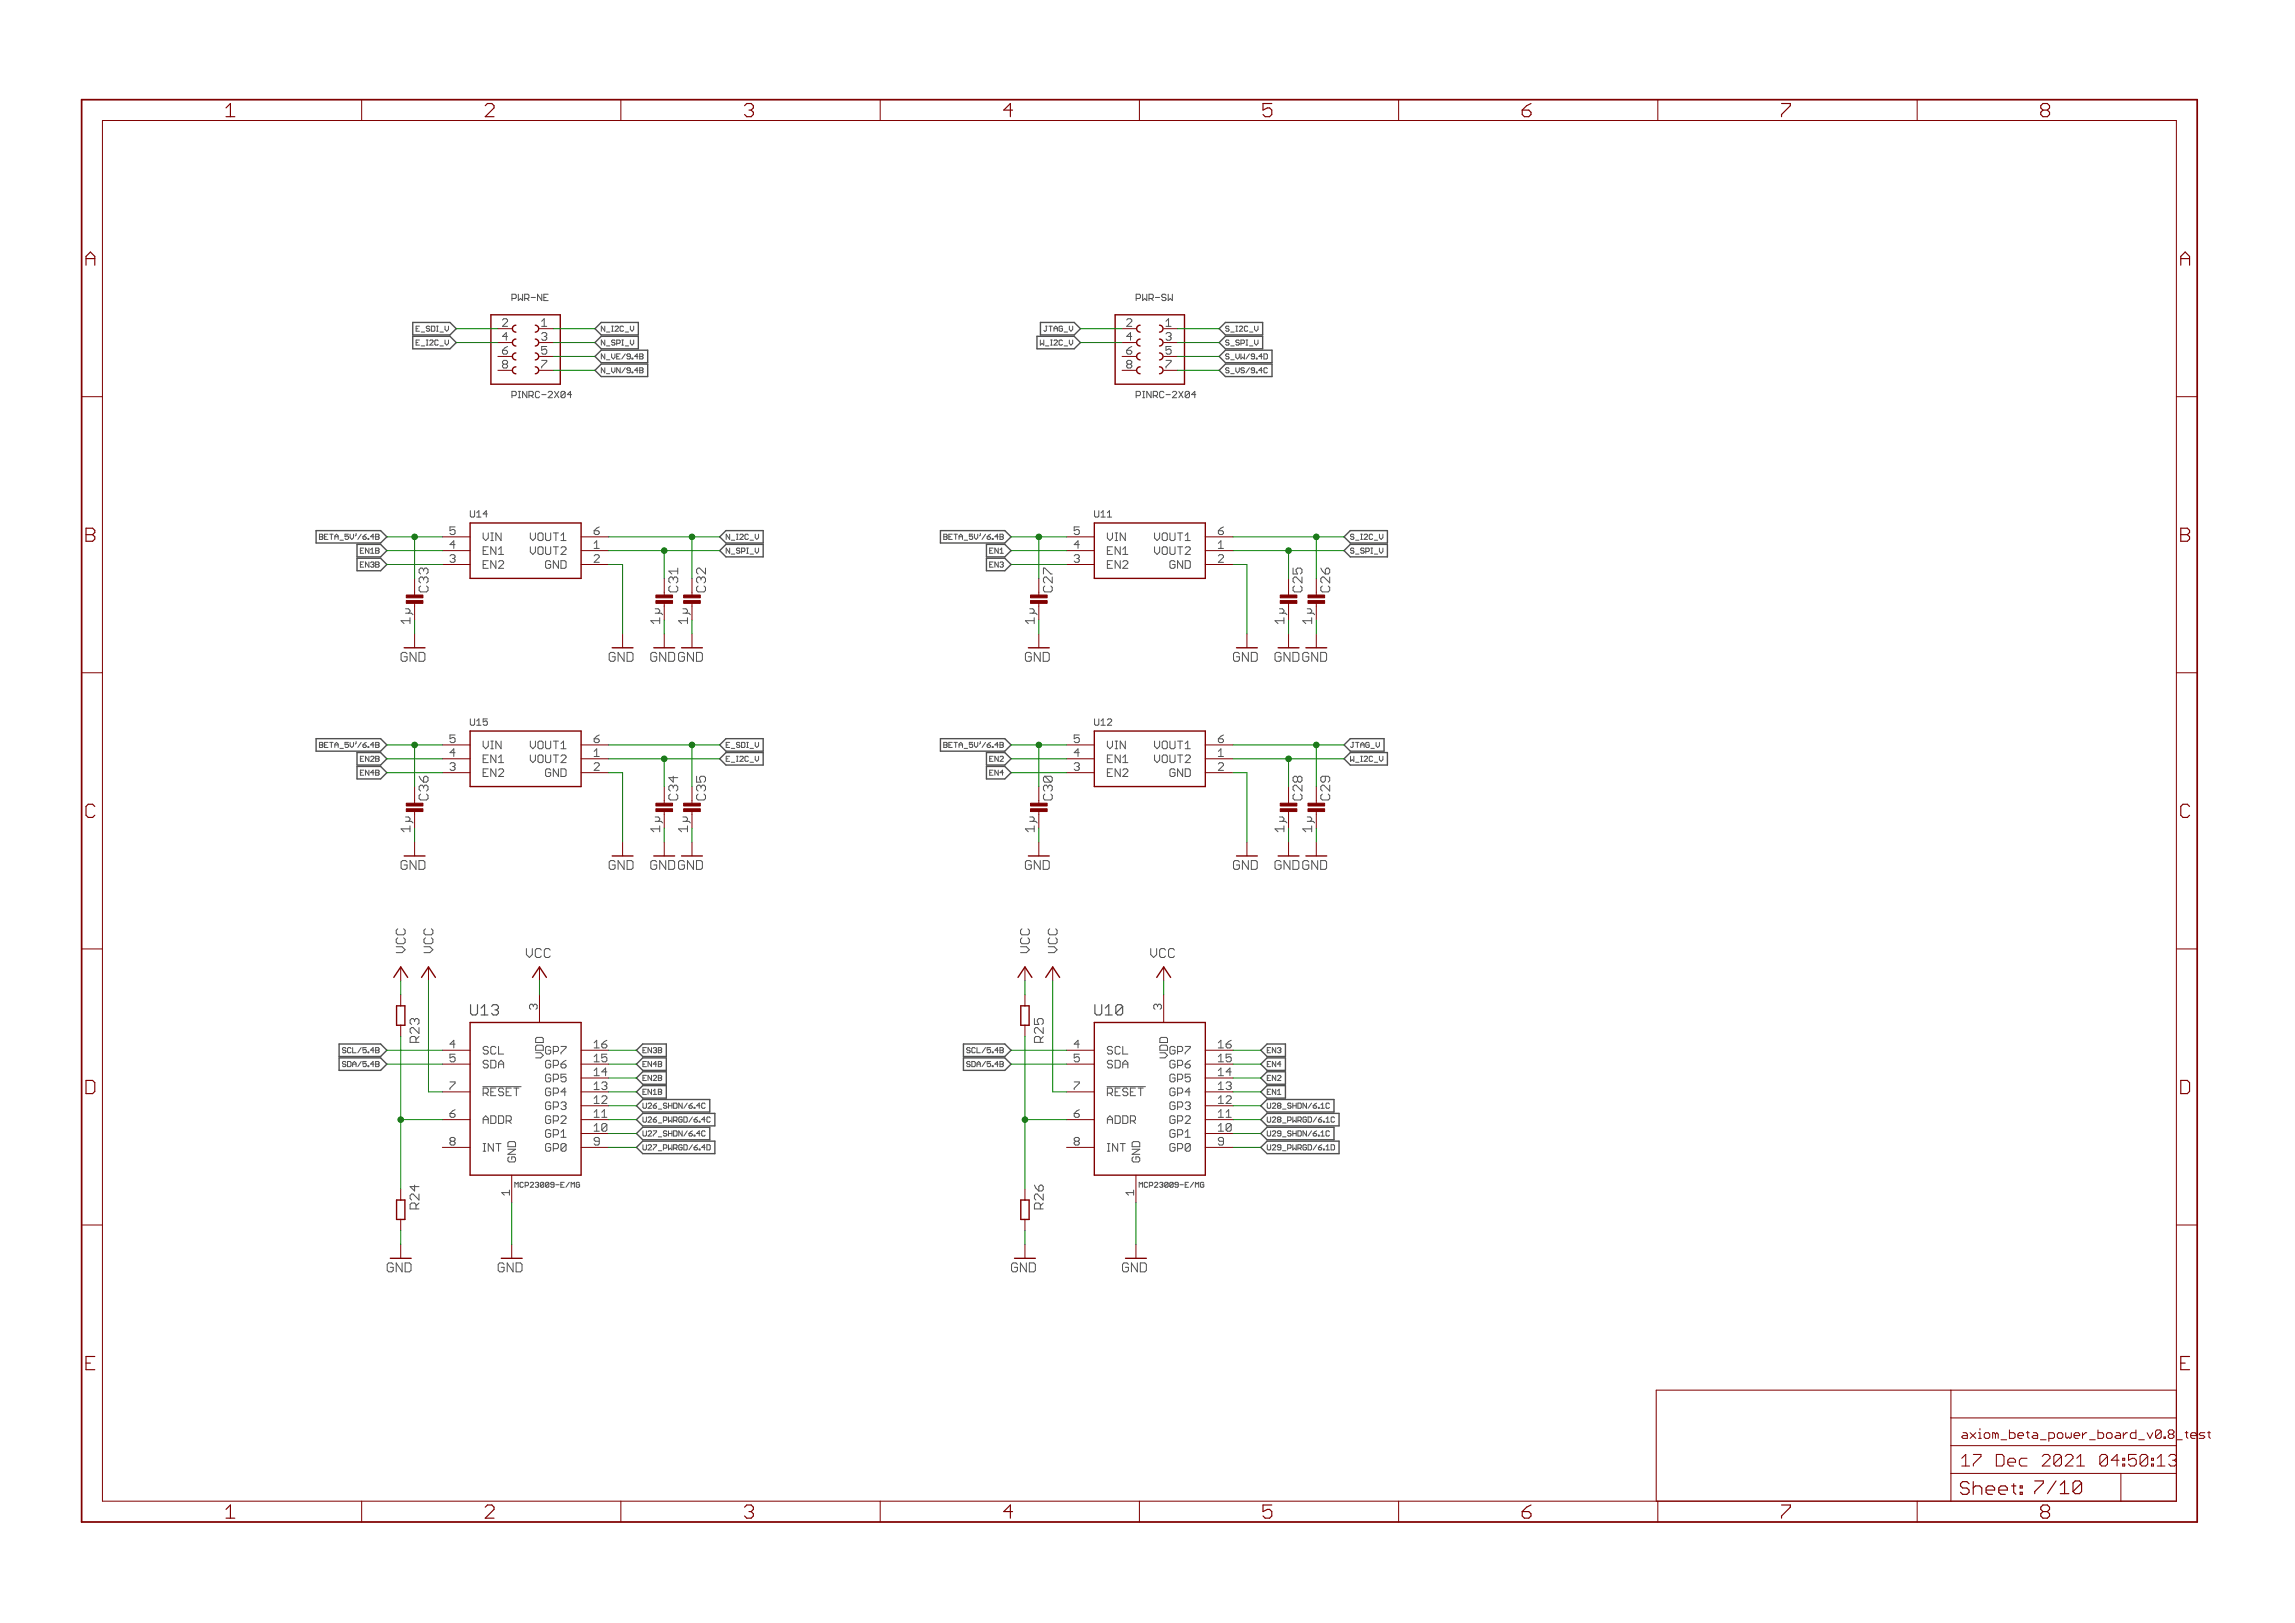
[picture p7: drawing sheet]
<svg xmlns="http://www.w3.org/2000/svg" width="420mm" height="297mm" viewBox="0 0 420 297" stroke-linecap="round" stroke-linejoin="round" font-family="sans-serif">
<defs><g id="words">
<g font-size="3.7" fill="#800000">
<text x="42.8" y="21.4">1</text>
<text x="90.3" y="21.4">2</text>
<text x="137.7" y="21.4">3</text>
<text x="185.2" y="21.4">4</text>
<text x="232.6" y="21.4">5</text>
<text x="280.1" y="21.4">6</text>
<text x="327.6" y="21.4">7</text>
<text x="375" y="21.4">8</text>
<text x="17.1" y="48.6">A</text>
<text x="400.6" y="48.6">A</text>
<text x="17.1" y="99.2">B</text>
<text x="400.6" y="99.2">B</text>
<text x="17" y="149.7">C</text>
<text x="400.5" y="149.7">C</text>
<text x="16.9" y="200.2">D</text>
<text x="400.4" y="200.2">D</text>
<text x="42.8" y="277.9">1</text>
<text x="90.3" y="277.9">2</text>
<text x="137.7" y="277.9">3</text>
<text x="185.2" y="277.9">4</text>
<text x="232.6" y="277.9">5</text>
<text x="280.1" y="277.9">6</text>
<text x="327.6" y="277.9">7</text>
<text x="375" y="277.9">8</text>
</g>
<text font-size="3.6" fill="#800000" x="360.3" y="273.6">Sheet: 7/10</text>
<g font-size="3.2" fill="#800000">
<text x="360.6" y="268.4">17 Dec 2021</text>
<text x="382.2" y="268.4">04:50:14</text>
</g>
<g font-size="2.9" fill="#505050">
<text x="87.5" y="185.9">U13</text>
<text x="201.8" y="185.9">U10</text>
</g>
<g font-size="2.5" fill="#505050">
<text x="79.9" y="108.4" transform="rotate(-90 79.9 108.4)">C33</text>
<text x="125.6" y="108.4" transform="rotate(-90 125.6 108.4)">C31</text>
<text x="130.7" y="108.4" transform="rotate(-90 130.7 108.4)">C32</text>
<text x="194.2" y="108.4" transform="rotate(-90 194.2 108.4)">C27</text>
<text x="239.9" y="108.4" transform="rotate(-90 239.9 108.4)">C25</text>
<text x="245" y="108.4" transform="rotate(-90 245 108.4)">C26</text>
<text x="74.8" y="121.1">GND</text>
<text x="112.9" y="121.1">GND</text>
<text x="189.1" y="121.1">GND</text>
<text x="227.2" y="121.1">GND</text>
<text x="79.9" y="146.5" transform="rotate(-90 79.9 146.5)">C36</text>
<text x="125.6" y="146.5" transform="rotate(-90 125.6 146.5)">C34</text>
<text x="130.7" y="146.5" transform="rotate(-90 130.7 146.5)">C35</text>
<text x="194.2" y="146.5" transform="rotate(-90 194.2 146.5)">C30</text>
<text x="239.9" y="146.5" transform="rotate(-90 239.9 146.5)">C28</text>
<text x="245" y="146.5" transform="rotate(-90 245 146.5)">C29</text>
<text x="74.8" y="159.2">GND</text>
<text x="112.9" y="159.2">GND</text>
<text x="189.1" y="159.2">GND</text>
<text x="227.2" y="159.2">GND</text>
<text x="75.7" y="174.4" transform="rotate(-90 75.7 174.4)">VCC</text>
<text x="80.8" y="174.4" transform="rotate(-90 80.8 174.4)">VCC</text>
<text x="97.7" y="175.3">VCC</text>
<text x="190" y="174.4" transform="rotate(-90 190 174.4)">VCC</text>
<text x="195.1" y="174.4" transform="rotate(-90 195.1 174.4)">VCC</text>
<text x="211.9" y="175.3">VCC</text>
<text x="78.3" y="190.9" transform="rotate(-90 78.3 190.9)">R23</text>
<text x="192.6" y="190.9" transform="rotate(-90 192.6 190.9)">R25</text>
<text x="78.3" y="221.3" transform="rotate(-90 78.3 221.3)">R24</text>
<text x="192.6" y="221.3" transform="rotate(-90 192.6 221.3)">R26</text>
<text x="72.3" y="232.8">GND</text>
<text x="92.6" y="232.8">GND</text>
<text x="186.6" y="232.8">GND</text>
<text x="206.9" y="232.8">GND</text>
</g>
<g font-size="2.5" fill="#800000">
<text x="76.6" y="114.1" transform="rotate(-90 76.6 114.1)">1µ</text>
<text x="122.3" y="114.1" transform="rotate(-90 122.3 114.1)">1µ</text>
<text x="127.4" y="114.1" transform="rotate(-90 127.4 114.1)">1µ</text>
<text x="190.9" y="114.1" transform="rotate(-90 190.9 114.1)">1µ</text>
<text x="236.6" y="114.1" transform="rotate(-90 236.6 114.1)">1µ</text>
<text x="241.7" y="114.1" transform="rotate(-90 241.7 114.1)">1µ</text>
<text x="120.6" y="121.1">GNDGND</text>
<text x="234.8" y="121.1">GNDGND</text>
<text x="76.6" y="152.2" transform="rotate(-90 76.6 152.2)">1µ</text>
<text x="122.3" y="152.2" transform="rotate(-90 122.3 152.2)">1µ</text>
<text x="127.4" y="152.2" transform="rotate(-90 127.4 152.2)">1µ</text>
<text x="190.9" y="152.2" transform="rotate(-90 190.9 152.2)">1µ</text>
<text x="236.6" y="152.2" transform="rotate(-90 236.6 152.2)">1µ</text>
<text x="241.7" y="152.2" transform="rotate(-90 241.7 152.2)">1µ</text>
<text x="120.6" y="159.2">GNDGND</text>
<text x="234.8" y="159.2">GNDGND</text>
</g>
<g font-size="2.3" fill="#800000">
<text x="360.6" y="263.3">axiom_beta_power_board_v0.8_t</text>
<text x="399.1" y="263.3">est</text>
</g>
<g font-size="2.1" fill="#505050">
<text x="93.4" y="59.8">2</text>
<text x="207.7" y="59.8">2</text>
<text x="93.4" y="64.9">6</text>
<text x="207.7" y="64.9">6</text>
<text x="93.4" y="67.4">8</text>
<text x="100.6" y="67.4">7</text>
<text x="207.7" y="67.4">8</text>
<text x="214.9" y="67.4">7</text>
<text x="89.9" y="99">VIN</text>
<text x="89.9" y="101.5">EN1</text>
<text x="98.1" y="99">VOUT1</text>
<text x="98.1" y="101.5">VOUT2</text>
<text x="204.2" y="99">VIN</text>
<text x="204.2" y="101.5">EN1</text>
<text x="212.4" y="99">VOUT1</text>
<text x="212.4" y="101.5">VOUT2</text>
<text x="89.9" y="104.1">EN2</text>
<text x="100.6" y="104.1">GND</text>
<text x="204.2" y="104.1">EN2</text>
<text x="214.9" y="104.1">GND</text>
<text x="89.9" y="137.1">VIN</text>
<text x="98.1" y="137.1">VOUT1</text>
<text x="204.2" y="137.1">VIN</text>
<text x="212.4" y="137.1">VOUT1</text>
<text x="89.9" y="139.6">EN1</text>
<text x="89.9" y="142.2">EN2</text>
<text x="98.1" y="139.6">VOUT2</text>
<text x="100.6" y="142.2">GND</text>
<text x="204.2" y="139.6">EN1</text>
<text x="204.2" y="142.2">EN2</text>
<text x="212.4" y="139.6">VOUT2</text>
<text x="214.9" y="142.2">GND</text>
<text x="99.9" y="184.8" transform="rotate(-90 99.9 184.8)">3</text>
<text x="214.2" y="184.8" transform="rotate(-90 214.2 184.8)">3</text>
<text x="110.2" y="191.9">16</text>
<text x="224.5" y="191.9">16</text>
<text x="89.9" y="193">SCL</text>
<text x="89.9" y="195.5">SDA</text>
<text x="101" y="194.2" transform="rotate(-90 101 194.2)">VDD</text>
<text x="101.2" y="195.5">GP6</text>
<text x="101.2" y="193">GP7</text>
<text x="110.2" y="196.9">14</text>
<text x="110.2" y="194.4">15</text>
<text x="204.2" y="193">SCL</text>
<text x="204.2" y="195.5">SDA</text>
<text x="215.3" y="194.2" transform="rotate(-90 215.3 194.2)">VDD</text>
<text x="215.5" y="195.5">GP6</text>
<text x="215.5" y="193">GP7</text>
<text x="224.5" y="196.9">14</text>
<text x="224.5" y="194.4">15</text>
<text x="89.9" y="200.6">RESET</text>
<text x="101.2" y="203.1">GP3</text>
<text x="101.2" y="200.6">GP4</text>
<text x="101.2" y="198">GP5</text>
<text x="110.2" y="202">12</text>
<text x="110.2" y="199.5">13</text>
<text x="204.2" y="200.6">RESET</text>
<text x="215.5" y="203.1">GP3</text>
<text x="215.5" y="200.6">GP4</text>
<text x="215.5" y="198">GP5</text>
<text x="224.5" y="202">12</text>
<text x="224.5" y="199.5">13</text>
<text x="89.9" y="205.7">ADDR</text>
<text x="101.2" y="208.2">GP1</text>
<text x="101.2" y="205.7">GP2</text>
<text x="110.2" y="207.1">10</text>
<text x="110.2" y="204.6">11</text>
<text x="204.2" y="205.7">ADDR</text>
<text x="215.5" y="208.2">GP1</text>
<text x="215.5" y="205.7">GP2</text>
<text x="224.5" y="207.1">10</text>
<text x="224.5" y="204.6">11</text>
<text x="89.9" y="210.7">INT</text>
<text x="95.9" y="212.7" transform="rotate(-90 95.9 212.7)">GND</text>
<text x="101.2" y="210.7">GP0</text>
<text x="204.2" y="210.7">INT</text>
<text x="210.2" y="212.7" transform="rotate(-90 210.2 212.7)">GND</text>
<text x="215.5" y="210.7">GP0</text>
<text x="94.8" y="218.8" transform="rotate(-90 94.8 218.8)">1</text>
<text x="209.1" y="218.8" transform="rotate(-90 209.1 218.8)">1</text>
</g>
<g font-size="1.8" fill="#505050">
<text x="95.2" y="55.1">PWR-NE</text>
<text x="209.4" y="55.1">PWR-SW</text>
<text x="95.2" y="72.8">PINRC-2X04</text>
<text x="209.4" y="72.8">PINRC-2X04</text>
<text x="87.5" y="94.7">U14</text>
<text x="201.8" y="94.7">U11</text>
<text x="87.5" y="132.8">U15</text>
<text x="201.8" y="132.8">U12</text>
</g>
<g font-size="1.4" fill="#505050">
<text x="78.1" y="60.7">E_SDI_V</text>
<text x="78.2" y="63.2">E_I2C_V</text>
<text x="111.5" y="65.7">N_VE/9.4B</text>
<text x="111.5" y="63.2">N_SPI_V</text>
<text x="111.5" y="60.7">N_I2C_V</text>
<text x="192" y="63.2">W_I2C_V</text>
<text x="193.1" y="60.7">JTAG_V</text>
<text x="225.8" y="65.7">S_VW/9.4D</text>
<text x="225.8" y="63.2">S_SPI_V</text>
<text x="225.8" y="60.7">S_I2C_V</text>
<text x="111.5" y="68.3">N_VN/9.4B</text>
<text x="225.8" y="68.3">S_VS/9.4C</text>
<text x="60.7" y="98.8">BETA_5V'/6.4B</text>
<text x="67.3" y="101.3">EN1B</text>
<text x="134.4" y="101.3">N_SPI_V</text>
<text x="134.4" y="98.8">N_I2C_V</text>
<text x="175" y="98.8">BETA_5V'/6.4B</text>
<text x="182.6" y="101.3">EN1</text>
<text x="248.7" y="101.3">S_SPI_V</text>
<text x="248.7" y="98.8">S_I2C_V</text>
<text x="67.3" y="103.8">EN3B</text>
<text x="182.6" y="103.8">EN3</text>
<text x="60.7" y="136.8">BETA_5V'/6.4B</text>
<text x="134.4" y="136.8">E_SDI_V</text>
<text x="175" y="136.8">BETA_5V'/6.4B</text>
<text x="248.7" y="136.8">JTAG_V</text>
<text x="67.3" y="141.9">EN4B</text>
<text x="67.3" y="139.4">EN2B</text>
<text x="134.4" y="139.4">E_I2C_V</text>
<text x="182.6" y="141.9">EN4</text>
<text x="182.6" y="139.4">EN2</text>
<text x="248.7" y="139.4">W_I2C_V</text>
<text x="64.4" y="195.3">SDA/5.4B</text>
<text x="64.7" y="192.7">SCL/5.4B</text>
<text x="119.2" y="192.7">EN3</text>
<text x="119.2" y="195.3">EN4</text>
<text x="119.2" y="197.8">EN2</text>
<text x="178.7" y="195.3">SDA/5.4B</text>
<text x="179" y="192.7">SCL/5.4B</text>
<text x="233.4" y="192.7">EN</text>
<text x="233.4" y="195.3">EN</text>
<text x="233.4" y="197.8">EN</text>
<text x="119.2" y="200.3">EN1</text>
<text x="119.2" y="202.9">U26_SHDN/6.4C</text>
<text x="233.4" y="200.3">EN</text>
<text x="233.4" y="202.9">U28_SHDN/6.1C</text>
<text x="119.2" y="208">U27_SHDN/6.4C</text>
<text x="119.2" y="205.4">U26_PWRGD/6.4</text>
<text x="233.4" y="208">U29_SHDN/6.1C</text>
<text x="233.4" y="205.4">U28_PWRGD/6.1</text>
<text x="119.2" y="210.5">U27_PWRGD/6.4</text>
<text x="233.4" y="210.5">U29_PWRGD/6.1</text>
<text x="96" y="217.4">MCP23009-E/MG</text>
<text x="210.3" y="217.4">MCP23009-E/MG</text>
</g>
</g></defs>
<g fill="none" stroke="#505050" stroke-width=".18">
<path d="M76.8 59.7h-.6v.9h.6M92 58.6l.2-.3h.5l.2 .3M92.9 58.8l-.9 .9h.9M93.7 54.6h.6l.2-.2v-.4l-.2-.2h-.6v1.2M99.2 58.8l.4-.5v1.4M99.2 59.7h.9M110.7 59.7v.9l-.6-.9v.9M191.4 59.7h.3M191.6 59.7v.8l-.2 .1-.3-.1M192 59.7h.7M192.3 59.7v.9M206.3 58.6l.2-.3h.5l.2 .3"/>
<path d="M207.2 58.8l-.9 .9h.9M208 54.6h.6l.2-.2v-.4l-.2-.2h-.6v1.2M213.5 59.7h.9M213.5 58.8l.4-.5v1.4M225 59.8l-.1-.1h-.4l-.1 .1 .1 .4h.4l.1 .1-.1 .3h-.4l-.1-.1M76.2 62.7h.3M76.2 60.2h.3M76.8 62.2h-.6v1h.6M77.1 63.3h.6M77.1 60.8h.6M92 64.1v.5l.2 .2h.5l.2-.2M92 64.1h.7l.2 .2"/>
<path d="M92.2 66.7l-.2 .2v.2l.2 .3h.5l.2-.3M92.2 66.7h.5M92.7 66.7l.2 .2M92.9 61.6h-.9l.7-.7v1.4M92.9 66.2l-.2-.2h-.5l-.2 .2v.2l.2 .3M92.9 63.4l-.4 .2-.5 .5M92.9 66.4l-.2 .3M93.7 72.4h.6l.2-.2v-.4l-.2-.2h-.6v1.2M99.2 61.1l.2-.2h.5l.2 .2v.2l-.2 .3M99.2 66h.9M99.6 61.6h.3M99.9 61.6l.2 .2v.2l-.2 .3h-.5l-.2-.3"/>
<path d="M100.1 63.4h-.9v.7l.7-.2 .2 .2v.5l-.2 .2h-.5l-.2-.2M100.1 66.2l-.9 .9v.3M110.7 62.2v1l-.6-1v1M110.7 64.8v.9l-.6-.9v.9M110.7 67.3v.9l-.6-.9v.9M111 65.8h.7M111 68.4h.7M111 63.3h.7M111 60.8h.7M190.5 62.2v1l.3-.4 .3 .4v-1M191.4 63.3h.6M206.3 64.1v.5l.2 .2h.5l.2-.2"/>
<path d="M206.3 64.1h.7l.2 .2M206.5 66.7l-.2 .2v.2l.2 .3h.5l.2-.3M206.5 66.7h.5M207 66.7l.2 .2M207.2 61.6h-.9l.7-.7v1.4M207.2 66.2l-.2-.2h-.5l-.2 .2v.2l.2 .3M207.2 63.4l-.5 .2-.4 .5M207.2 66.4l-.2 .3M208 72.4h.6l.2-.2v-.4l-.2-.2h-.6v1.2M213.5 61.1l.2-.2h.5l.2 .2v.2l-.2 .3M213.5 66h.9M213.9 61.6h.3"/>
<path d="M214.2 61.6l.2 .2v.2l-.2 .3h-.5l-.2-.3M214.4 63.4h-.9v.7l.7-.2 .2 .2v.5l-.2 .2h-.5l-.2-.2M214.4 66.2l-.9 .9v.3M225 64.9l-.1-.1h-.4l-.1 .1 .1 .3h.4l.1 .2-.1 .3h-.4l-.1-.1M225 62.4l-.1-.2h-.4l-.1 .2 .1 .3h.4l.1 .1-.1 .4h-.4l-.1-.2M225 67.5l-.1-.2h-.4l-.1 .2 .1 .3h.4l.1 .1-.1 .3h-.4l-.1-.1M225.3 65.8h.7M225.3 68.4h.7M225.3 63.3h.7M225.3 60.8h.7M58.5 97.8h.4l.2 .1-.2 .3 .2 .4-.2 .1h-.4zM58.5 98.2h.4"/>
<path d="M59.4 98.2h.3M60 97.8h-.6v.9h.6M60.4 97.8h.6M83.3 99.7h-.9l.7-.7v1.4M83.3 96.4h-.9v.7l.4-.2h.3l.2 .2v.5l-.2 .2h-.5l-.2-.2M86.1 93.5v.9l.2 .2h.4l.2-.2v-.9M88.5 97.5v1l.4 .4 .5-.4M97.1 97.5v1l.5 .4M108.8 97.1h.7l.2 .3v.2l-.2 .2h-.5l-.2-.2zM108.8 99.4l.4-.4v1.4M109.7 96.4l-.5 .3-.4 .4M133.6 97.8v.9l-.7-.9v.9"/>
<path d="M133.9 98.9h.6M172.8 97.8h.4l.2 .1-.2 .3 .2 .4-.2 .1h-.4zM172.8 98.2h.4M173.7 98.2h.3M174.3 97.8h-.6v.9h.6M174.6 97.8h.7M197.6 96.4h-.9v.7l.4-.2h.3l.2 .2v.5l-.2 .2h-.5l-.2-.2M197.6 99.7h-.9l.7-.7v1.4M200.4 93.5v.9l.2 .2h.4l.2-.2v-.9M202.7 97.5v1l.5 .4 .5-.4M211.4 97.5v1l.4 .4M223.1 97.1h.7l.2 .3v.2l-.2 .2h-.5l-.2-.2z"/>
<path d="M223.1 99.4l.4-.4v1.4M224 96.4l-.5 .3-.4 .4M247.9 97.9l-.2-.1h-.3l-.2 .3 .2 .1h.3l.2 .4-.2 .1h-.3l-.2-.1M248.2 98.9h.6M66 100.8h.3M66 103.3h.3M66.6 102.8h-.6v1h.6M66.6 100.3h-.6v1h.6M66.9 101.3v-1l.6 1M66.9 103.8v-1l.6 1M74.3 119.4h-.6l-.3 .3v1.1l.3 .2h.6M75.1 113.6h-1.7l.6 .5"/>
<path d="M77 107.3l-.3 .2v.6l.3 .2h1.1M77.3 105.6h-.3l-.3 .3v.5l.3 .3M77.3 104h-.3l-.3 .2v.6l.3 .3M82.4 101.7l.2-.2h.5l.2 .2v.3l-.2 .2M82.8 102.2h.3M83.1 102.2l.2 .2v.3l-.2 .2h-.5l-.2-.2M88.5 100.8h.4M88.5 103.3h.4M89.4 100.1h-.9v1.4h.9M89.4 102.6h-.9v1.4h.9M97.1 100.1v.9l.5 .5M100.1 102.6l-.2 .2v1l.2 .2"/>
<path d="M108.8 101.7l.2-.2h.5l.2 .2v.3l-.9 .9h.9M108.8 100.4h.9M112.4 119.4h-.6l-.3 .3v1.1l.3 .2h.6M120 119.4h-.6l-.3 .3M120.8 113.6h-1.7l.6 .5M122.7 107.3l-.3 .2v.6l.3 .2h1.1M123 105.6h-.3l-.3 .3v.5l.3 .3M124.1 104.5h-1.7l.6 .6M125.9 113.6h-1.7l.6 .5M127.8 107.3l-.3 .2v.6l.3 .2h1.1M128.1 104h-.3l-.3 .2v.6l.3 .3M128.1 105.6h-.3l-.3 .3v.5l.3 .3"/>
<path d="M133.6 100.3v1l-.7-1v1M133.9 101.4h.6M181.2 100.8h.3M181.2 103.3h.3M181.8 102.8h-.6v1h.6M181.8 100.3h-.6v1h.6M182.1 101.3v-1l.7 1M182.1 103.8v-1l.7 1M188.5 119.4h-.5l-.3 .3v1.1l.3 .2h.5M189.3 113.6h-1.6l.6 .5M191 105.1v-1.1h.3l1.1 1.1M191.3 107.3l-.3 .2v.6l.3 .2h1.1"/>
<path d="M191.6 105.6h-.3l-.3 .3v.5l.3 .3M196.7 101.7l.2-.2h.5l.2 .2v.3l-.2 .2M197.1 102.2h.3M197.4 102.2l.2 .2v.3l-.2 .2h-.5l-.2-.2M202.7 100.8h.5M202.7 103.3h.5M203.7 100.1h-1v1.4h1M203.7 102.6h-1v1.4h1M211.4 100.1v.9l.4 .5M214.4 102.6l-.2 .2v1l.2 .2M223.1 101.7l.2-.2h.5l.2 .2v.3l-.9 .9h.9M223.1 100.4h.9"/>
<path d="M226.6 119.4h-.5l-.3 .3v1.1l.3 .2h.5M234.3 119.4h-.6l-.3 .3M235.1 113.6h-1.7l.6 .5M236.7 104v1.1h.9M237 107.3l-.3 .2v.6l.3 .2h1.1M237.3 105.6h-.3l-.3 .3v.5l.3 .3M240.1 113.6h-1.6l.6 .5M241.8 104l.3 .5 .5 .6M242.1 107.3l-.3 .2v.6l.3 .2h1.1M242.4 105.6h-.3l-.3 .3v.5l.3 .3M247.9 100.5l-.2-.2h-.3l-.2 .3 .2 .2h.3l.2 .3-.2 .2h-.3l-.2-.2M248.2 101.4h.6"/>
<path d="M58.5 135.9h.4l.2 .1-.2 .3 .2 .4-.2 .1h-.4zM58.5 136.3h.4M59.4 136.3h.3M60 135.9h-.6v.9h.6M60.4 135.9h.6M66 138.9h.3M66.6 138.4h-.6v.9h.6M66.9 139.3v-.9l.6 .9M74 120.2h.5M82.4 139.8l.2-.2h.5l.2 .2v.3l-.2 .2M83.3 137.8h-.9l.7-.7v1.4M83.3 134.5h-.9v.7l.4-.2h.3l.2 .2v.5l-.2 .2h-.5l-.2-.2"/>
<path d="M86.1 131.6v.9l.2 .2h.4l.2-.2v-.9M88.5 135.6v1l.4 .4 .5-.4M88.5 138.9h.4M89.4 138.2h-.9v1.4h.9M97.1 135.6v1l.5 .4M97.1 138.2v.9l.5 .5M108.8 135.2h.7l.2 .2v.3l-.2 .2h-.5l-.2-.2zM108.8 139.8l.2-.2h.5l.2 .2v.3l-.9 .9h.9M108.8 137.5l.4-.4v1.4M108.8 138.5h.9M109.7 134.5l-.5 .2-.4 .5M112.1 120.2h.5"/>
<path d="M119.1 120.8l.3 .2h.6M119.7 120.2h.5M132.9 138.9h.4M132.9 136.3h.4M133.6 138.4h-.7v.9h.7M133.6 135.9h-.7v.9h.7M133.9 139.5h.6M133.9 137h.6M172.8 135.9h.4l.2 .1-.2 .3 .2 .4-.2 .1h-.4zM172.8 136.3h.4M173.7 136.3h.3M174.3 135.9h-.6v.9h.6"/>
<path d="M174.6 135.9h.7M181.2 138.9h.3M181.8 138.4h-.6v.9h.6M182.1 139.3v-.9l.7 .9M188.3 120.2h.5M196.7 139.8l.2-.2h.5l.2 .2v.3l-.2 .2M197.6 134.5h-.9v.7l.4-.2h.3l.2 .2v.5l-.2 .2h-.5l-.2-.2M197.6 137.8h-.9l.7-.7v1.4M200.4 131.6v.9l.2 .2h.4l.2-.2v-.9M202.7 138.9h.5M202.7 135.6v1l.5 .4 .5-.4M203.7 138.2h-1v1.4h1"/>
<path d="M211.4 135.6v1l.4 .4M211.4 138.2v.9l.4 .5M223.1 135.2h.7l.2 .2v.3l-.2 .2h-.5l-.2-.2zM223.1 139.8l.2-.2h.5l.2 .2v.3l-.9 .9h.9M223.1 138.5h.9M223.1 137.5l.4-.4v1.4M224 134.5l-.5 .2-.4 .5M226.4 120.2h.5M233.4 120.8l.3 .2h.6M234 120.2h.5M247.2 138.4v.9l.3-.3 .4 .3v-.9M247.5 135.9h.4"/>
<path d="M247.7 135.9v.8l-.2 .1-.3-.1M248.2 139.5h.6M66 141.4h.3M66.6 140.9h-.6v1h.6M66.9 141.9v-1l.6 1M74 158.3h.5M74.3 157.5h-.6l-.3 .3v1.1l.3 .2h.6M75.1 151.7h-1.7l.6 .5M76.7 142.1l.3 .5 .6 .6M77 145.3l-.3 .3v.6l.3 .2h1.1M77.3 143.7h-.3l-.3 .3v.5l.3 .3M82.8 140.3h.3"/>
<path d="M83.1 140.3l.2 .2v.3l-.2 .2h-.5l-.2-.2M88.5 141.4h.4M89.4 140.7h-.9v1.4h.9M100.1 140.7l-.2 .2v1l.2 .2M112.1 158.3h.5M112.4 157.5h-.6l-.3 .3v1.1l.3 .2h.6M119.1 158.9l.3 .2h.6M119.7 158.3h.5M120 157.5h-.6l-.3 .3M120.8 151.7h-1.7l.6 .5M122.7 145.3l-.3 .3v.6l.3 .2h1.1M123 143.7h-.3l-.3 .3v.5l.3 .3"/>
<path d="M124.1 142.3h-1.7l.9 .9M125.9 151.7h-1.7l.6 .5M127.5 142.1v1.1h.8M127.8 145.3l-.3 .3v.6l.3 .2h1.1M128.1 143.7h-.3l-.3 .3v.5l.3 .3M181.2 141.4h.3M181.8 140.9h-.6v1h.6M182.1 141.9v-1l.7 1M188.3 158.3h.5M188.5 157.5h-.5l-.3 .3v1.1l.3 .2h.5M189.3 151.7h-1.6l.6 .5M191 142.3l.3-.2 1.1 1.1h-1.1l-.3-.3z"/>
<path d="M191.3 145.3l-.3 .3v.6l.3 .2h1.1M191.3 142.1h1.1M191.6 143.7h-.3l-.3 .3v.5l.3 .3M197.1 140.3h.3M197.4 140.3l.2 .2v.3l-.2 .2h-.5l-.2-.2M202.7 141.4h.5M203.7 140.7h-1v1.4h1M214.4 140.7l-.2 .2v1l.2 .2M226.4 158.3h.5M226.6 157.5h-.5l-.3 .3v1.1l.3 .2h.5M233.4 158.9l.3 .2h.6M234 158.3h.5"/>
<path d="M234.3 157.5h-.6l-.3 .3M235.1 151.7h-1.7l.6 .5M237 145.3l-.3 .3v.6l.3 .2h1.1M237.3 143.7h-.3l-.3 .3v.5l.3 .3M237.3 142.1h-.3l-.3 .2v.6l.3 .3h.3M240.1 151.7h-1.6l.6 .5M242.1 145.3l-.3 .3v.6l.3 .2h1.1M242.4 143.7h-.3l-.3 .3v.5l.3 .3M243.2 142.1h-1.1l-.3 .2v.6l.3 .3h.3M72.5 174.3h1.1M72.5 173.3h1.1M72.8 171.6l-.3 .3v.5l.3 .3h1.1"/>
<path d="M72.8 170l-.3 .3v.5l.3 .3h1.1M77.6 174.3h1.1M77.6 173.3h1.1M77.9 171.6l-.3 .3v.5l.3 .3h1.1M77.9 170l-.3 .3v.5l.3 .3h1.1M96.4 173.6v1.1l.5 .5M186.8 174.3h1.1M186.8 173.3h1.1M187.1 171.6l-.3 .3v.5l.3 .3h1.1M187.1 170l-.3 .3v.5l.3 .3h1.1M191.9 174.3h1.1M191.9 173.3h1.1"/>
<path d="M192.2 171.6l-.3 .3v.5l.3 .3h1.1M192.2 170l-.3 .3v.5l.3 .3h1.1M210.7 173.6v1.1l.5 .5M63.3 191.9l-.1-.2h-.4l-.1 .3 .1 .2h.4l.1 .3-.1 .2h-.4l-.1-.2M63.3 194.4l-.1-.1h-.4l-.1 .3 .1 .2h.4l.1 .3-.1 .1h-.4l-.1-.1M64.1 194.3h-.5v.9h.5M64.3 191.9l-.2-.2h-.3l-.2 .2v.6l.2 .2 .5-.2M75.6 186.4h-.2l-.3 .3v.5l.3 .3M75.6 188.1h-.2l-.3 .2v.6l.3 .2M75.9 189.7h-.5l-.3 .3v.8h1.6M82.4 198h.9v.2l-.9 1v.2M83.3 192.9h-.9v.7l.4-.2h.3l.2 .2v.5l-.2 .2h-.5l-.2-.2"/>
<path d="M83.3 191.1h-.9l.7-.7v1.4M88.4 198.9h7M88.5 192.7l.2 .2h.5l.2-.2M88.5 195.2l.2 .3h.5l.2-.3M89.4 191.7l-.2-.2h-.5l-.2 .2v.3l.2 .2h.5l.2 .2M89.4 194.3l-.2-.2h-.5l-.2 .2v.2l.2 .3h.5l.2 .2M89.4 199.4l-.2-.3h-.7v1.4M89.4 199.8l-.2 .3h-.7M97.6 184l-.2-.2h-.2l-.3 .2v.5l.3 .2M98.1 193.6h.9M98.1 192.7h.9M99.2 191.3h-.9l-.2 .2v.7h1.4"/>
<path d="M99.2 189.9h-.9l-.2 .2v.7h1.4M99.9 194.3v.9l.2 .3h.5l.2-.3M100.4 199.8h.4M100.4 197.3h.4M100.8 199.4l-.2-.3h-.5l-.2 .3v.9l.2 .2h.5l.2-.2M100.8 196.8l-.2-.2h-.5l-.2 .2v1l.2 .2h.5l.2-.2M108.8 194.3h.9M108.8 190.9l.4-.5v1.4M108.8 193.4l.4-.5v1.4M108.8 195.9l.4-.4v1.4M108.8 198.5l.4-.5v1.4M108.8 199.4h.9"/>
<path d="M108.8 196.9h.9M108.8 191.8h.9M117.7 192.2h.3M117.7 194.8h.3M117.7 199.8h.3M117.7 197.3h.3M118.3 191.7h-.6v1h.6M118.3 194.3h-.6v.9h.6M118.3 196.8h-.6v1h.6M118.3 199.3h-.6v1h.6M118.6 192.7v-1l.7 1M118.6 195.2v-.9l.7 .9"/>
<path d="M118.6 197.8v-1l.7 1M177.6 191.9l-.1-.2h-.4l-.1 .3 .1 .2h.4l.1 .3-.1 .2h-.4l-.1-.2M177.6 194.4l-.1-.1h-.4l-.1 .1 .1 .4h.4l.1 .1-.1 .3h-.4l-.1-.1M178.4 194.3h-.5v.9h.5M178.5 191.9l-.1-.2h-.3l-.2 .2v.6l.2 .2h.3l.1-.2M189.4 186.4v1.1h.8M189.9 188.1h-.3l-.2 .2v.6l.2 .2M190.2 189.7h-.6l-.2 .3v.8h1.6M196.7 198h.9v.2l-.9 1v.2M197.6 192.9h-.9v.7l.4-.2h.3l.2 .2v.5l-.2 .2h-.5l-.2-.2M197.6 191.1h-.9l.7-.7v1.4M202.7 198.9h7"/>
<path d="M202.7 192.7l.3 .2h.4l.3-.2M202.7 195.2l.3 .3h.4l.3-.3M203.7 191.7l-.3-.2h-.4l-.3 .2v.3l.3 .2h.4l.3 .2M203.7 199.4l-.3-.3h-.7v1.4M203.7 199.8l-.3 .3h-.7M203.7 194.3l-.3-.2h-.4l-.3 .2v.2l.3 .3h.4l.3 .2M211.9 184l-.2-.2h-.2l-.3 .2v.5l.3 .2M212.3 193.6h1M212.3 192.7h1M213.5 191.3h-.9l-.3 .2v.7h1.4M213.5 189.9h-.9l-.3 .2v.7h1.4M214.2 194.3v.9l.2 .3h.5"/>
<path d="M214.7 199.8h.4M214.7 197.3h.4M214.9 199.1h-.5l-.2 .3v.9l.2 .2h.5M214.9 196.6h-.5l-.2 .2v1l.2 .2h.5M223.1 194.3h.9M223.1 199.4h.9M223.1 196.9h.9M223.1 191.8h.9M223.1 190.9l.4-.5v1.4M223.1 193.4l.4-.5v1.4M223.1 195.9l.4-.4v1.4M223.1 198.5l.4-.5v1.4"/>
<path d="M232 192.2h.3M232 194.8h.3M232 199.8h.3M232 197.3h.3M232.6 191.7h-.6v1h.6M232.6 194.3h-.6v.9h.6M232.6 196.8h-.6v1h.6M232.6 199.3h-.6v1h.6M232.9 192.7v-1l.7 1M232.9 195.2v-.9l.7 .9M232.9 197.8v-1l.7 1M75.6 218.5h-.2l-.3 .3v.6l.3 .2"/>
<path d="M76.7 217.2h-1.6l.8 .8M82.4 203.8h.7l.2 .2v.3l-.2 .2h-.5l-.2-.2zM82.6 208.9l-.2-.3v-.2l.2-.2h.5l.2 .2v.2l-.2 .3M82.6 208.9l-.2 .2v.2l.2 .3h.5l.2-.3v-.2l-.2-.2M82.6 208.9h.5M83.3 203.1l-.5 .2-.4 .5M88.5 204.9h.9M88.5 210.7h.4M88.5 209.3h.4M88.7 209.3v1.4M88.9 200.1l.5 .4M89.4 204.7l-.5-.5-.4 .5v.9"/>
<path d="M93 210.3h1.4l-1.4 1h1.4M93 209.9h1.4M93.2 211.7l-.2 .3v.4l.2 .3h.9M93.3 218.3h-1.4l.4 .4M94.3 217.3v-.9l.3 .3 .3-.3v.9M95.8 216.5l-.1-.1h-.3l-.2 .1v.6M95.8 217.1l-.1 .2h-.3M100.4 204.9h.4M100.4 210h.4M100.4 207.5h.4M100.4 202.4h.4M100.8 209.5l-.2-.2h-.5l-.2 .2v1l.2 .2h.5l.2-.2"/>
<path d="M100.8 207l-.2-.2h-.5l-.2 .2v.9l.2 .3h.5l.2-.3M100.8 201.9l-.2-.2h-.5l-.2 .2v.9l.2 .3h.5l.2-.3M100.8 204.4l-.2-.2h-.5l-.2 .2v1l.2 .2h.5l.2-.2M108.8 204.5h.9M108.8 206.1l.4-.5v1.4M108.8 201l.4-.4v1.4M108.8 203.6l.4-.5v1.4M108.8 207h.9M108.8 202h.9M109.7 208.9h-.7l-.2-.3v-.2l.2-.2h.5l.2 .2v.9l-.2 .3h-.5l-.2-.3M117.7 204.4v.8l.2 .2h.3l.1-.2v-.8M117.7 201.9v.8l.2 .1h.3l.1-.1v-.8"/>
<path d="M117.7 207v.8l.2 .1h.3l.1-.1v-.8M117.7 209.5v.8l.2 .2h.3l.1-.2v-.8M118.6 200.3v-1l.7 1M118.8 209.5l-.2 .2M118.8 207l-.2 .1M118.8 204.4l-.2 .2M118.8 201.9l-.2 .2M119.3 209.8l-.7 .7h.7M119.3 207.3l-.7 .6h.7M119.3 204.7l-.7 .7h.7M119.3 202.2l-.7 .6h.7M189.4 216.9l.2 .5 .6 .6"/>
<path d="M189.9 218.5h-.3l-.2 .3v.6l.2 .2M196.7 203.8h.7l.2 .2v.3l-.2 .2h-.5l-.2-.2zM196.9 208.9l-.2-.3v-.2l.2-.2h.5l.2 .2v.2l-.2 .3M196.9 208.9l-.2 .2v.2l.2 .3h.5l.2-.3v-.2l-.2-.2M196.9 208.9h.5M197.6 203.1l-.5 .2-.4 .5M202.7 204.9h1M202.7 210.7h.5M202.7 209.3h.5M203 209.3v1.4M203.2 200.1l.5 .4M203.7 204.7l-.5-.5-.5 .5v.9"/>
<path d="M207.3 210.3h1.4l-1.4 1h1.4M207.3 209.9h1.4M207.5 211.7l-.2 .3v.4l.2 .3h.9M207.5 218.3h-1.4l.5 .4M208.6 217.3v-.9l.3 .3 .3-.3v.9M210.1 216.5l-.1-.1h-.4l-.1 .1v.6M210.1 217.1l-.1 .2h-.4M214.7 204.9h.4M214.7 210h.4M214.7 207.5h.4M214.7 202.4h.4M214.9 209.3h-.5l-.2 .2v1l.2 .2h.5"/>
<path d="M214.9 206.8h-.5l-.2 .2v.9l.2 .3h.5M214.9 204.2h-.5l-.2 .2v1l.2 .2h.5M214.9 201.7h-.5l-.2 .2v.9l.2 .3h.5M223.1 204.5h.9M223.1 207h.9M223.1 202h.9M223.1 206.1l.4-.5v1.4M223.1 201l.4-.4v1.4M223.1 203.6l.4-.5v1.4M224 208.9h-.7l-.2-.3v-.2l.2-.2h.5l.2 .2v.9l-.2 .3h-.5l-.2-.3M232 201.9v.8l.2 .1h.3l.1-.1v-.8M232 204.4v.8l.2 .2h.3l.1-.2v-.8"/>
<path d="M232 207v.8l.2 .1h.3l.1-.1v-.8M232 209.5v.8l.2 .2h.3l.1-.2v-.8M232.9 200.3v-1l.7 1M233.1 209.5l-.2 .2M233.1 207l-.2 .1M233.1 204.4l-.2 .2M233.1 201.9l-.2 .2M233.6 209.8l-.7 .7h.7M233.6 207.3l-.7 .6h.7M233.6 204.7l-.7 .7h.7M233.6 202.2l-.7 .6h.7M71.4 231.9h.6"/>
<path d="M71.7 231.1h-.5l-.3 .3v1.1l.3 .3h.5M75.9 220.2h-.5l-.3 .2v.9h1.6M91.8 231.9h.5M92 231.1h-.5l-.3 .3v1.1l.3 .3h.5M185.7 231.9h.6M186 231.1h-.5l-.3 .3v1.1l.3 .3h.5M190.2 220.2h-.6l-.2 .2v.9h1.6M206 231.9h.6M206.3 231.1h-.5l-.3 .3v1.1l.3 .3h.5"/>
</g>
<path d="M86.1 183.9v1.5l.4 .4h.6M200.4 183.9v1.5l.4 .4h.6" fill="none" stroke="#505050" stroke-width=".21"/>
<g fill="none" stroke="#505050" stroke-width=".25">
<path d="M83.5 62.7l-1.1-1.1h-6.8v2.2h6.8M83.5 60.2l-1.1-1.2h-6.8v2.3h6.8M108.9 62.7l1.2-1.1h6.8v2.2h-6.8zM108.9 60.2l1.2-1.2h6.8v2.3h-6.8zM110.1 64.1h8.5v2.3h-8.5l-1.2-1.2zM110.1 66.6h8.5v2.3h-8.5l-1.2-1.1zM197.8 62.7l-1.1-1.1h-6.9v2.2h6.9M197.8 60.2l-1.1-1.2h-6.2v2.3h6.2M223.2 62.7l1.1-1.1h6.9v2.2h-6.9zM223.2 60.2l1.1-1.2h6.9v2.3h-6.9zM224.3 64.1h8.6v2.3h-8.6l-1.1-1.2zM224.3 66.6h8.6v2.3h-8.6l-1.1-1.1z"/>
<path d="M65.4 99.6h4.3l1.1 1.2-1.1 1.1h-4.3zM70.8 98.3l-1.1-1.2h-11.8v2.3h11.8M132.9 97.1h6.8v2.3h-6.8l-1.1-1.1zM180.6 99.6h3.4l1.1 1.2-1.1 1.1h-3.4zM185.1 98.3l-1.1-1.2h-11.8v2.3h11.8M247.2 97.1h6.8v2.3h-6.8l-1.1-1.1zM65.4 102.2h4.3l1.1 1.1-1.1 1.2h-4.3zM131.8 100.8l1.1-1.2h6.8v2.3h-6.8zM180.6 102.2h3.4l1.1 1.1-1.1 1.2h-3.4zM246.1 100.8l1.1-1.2h6.8v2.3h-6.8zM65.4 137.7h4.3l1.1 1.2-1.1 1.1h-4.3zM70.8 136.3l-1.1-1.1h-11.8v2.3h11.8"/>
<path d="M131.8 138.9l1.1-1.2h6.8v2.3h-6.8zM131.8 136.3l1.1-1.1h6.8v2.3h-6.8zM180.6 137.7h3.4l1.1 1.2-1.1 1.1h-3.4zM185.1 136.3l-1.1-1.1h-11.8v2.3h11.8M246.1 138.9l1.1-1.2h6.8v2.3h-6.8zM246.1 136.3l1.1-1.1h6.2v2.3h-6.2zM65.4 140.3h4.3l1.1 1.1-1.1 1.2h-4.3zM180.6 140.3h3.4l1.1 1.1-1.1 1.2h-3.4zM62.1 191.1h7.6l1.1 1.1-1.1 1.2h-7.6zM62.1 193.6h7.6l1.1 1.2-1.1 1.1h-7.6zM116.5 192.2l1.2-1.1h4.3v2.3h-4.3zM116.5 194.8l1.2-1.2h4.3v2.3h-4.3z"/>
<path d="M116.5 197.3l1.2-1.1h4.3v2.2h-4.3zM116.5 199.8l1.2-1.1h4.3v2.3h-4.3zM176.4 191.1h7.6l1.1 1.1-1.1 1.2h-7.6zM176.4 193.6h7.6l1.1 1.2-1.1 1.1h-7.6zM232 191.1h3.3v2.3h-3.3l-1.2-1.2zM232 193.6h3.3v2.3h-3.3l-1.2-1.1zM232 196.2h3.3v2.2h-3.3l-1.2-1.1zM232 198.7h3.3v2.3h-3.3l-1.2-1.2zM116.5 207.5l1.2-1.2h12.2v2.3h-12.2zM117.7 208.9h13.2v2.2h-13.2l-1.2-1.1zM117.7 203.8h13.2v2.3h-13.2l-1.2-1.2zM117.7 201.2h12.2v2.3h-12.2l-1.2-1.1z"/>
<path d="M230.8 210l1.2-1.1h13.2v2.2h-13.2zM230.8 204.9l1.2-1.1h13.2v2.3h-13.2zM230.8 207.5l1.2-1.2h12.2v2.3h-12.2zM230.8 202.4l1.2-1.2h12.2v2.3h-12.2z"/>
</g>
<g fill="none" stroke="#800000" stroke-width=".25">
<path d="M89.9 57.6h12.7v12.7h-12.7zM94.4 59.5a.63 .63 0 0 0-.6 .7 .63 .63 0 0 0 .6 .6M98 59.5a.63 .63 0 0 1 .6 .7 .63 .63 0 0 1-.6 .6M204.2 57.6h12.7v12.7h-12.7zM208.7 59.5a.63 .63 0 0 0-.6 .7 .63 .63 0 0 0 .6 .6M212.3 59.5a.63 .63 0 0 1 .6 .7 .63 .63 0 0 1-.6 .6M94.4 64.6a.63 .63 0 0 0-.6 .6 .63 .63 0 0 0 .6 .7M94.4 67.1a.63 .63 0 0 0-.6 .7 .63 .63 0 0 0 .6 .6M94.4 62.1a.63 .63 0 0 0-.6 .6 .63 .63 0 0 0 .6 .6M98 62.1a.63 .63 0 0 1 .6 .6 .63 .63 0 0 1-.6 .6M98 64.6a.63 .63 0 0 1 .6 .6 .63 .63 0 0 1-.6 .7M98 67.1a.63 .63 0 0 1 .6 .7 .63 .63 0 0 1-.6 .6"/>
<path d="M208.7 64.6a.63 .63 0 0 0-.6 .6 .63 .63 0 0 0 .6 .7M208.7 67.1a.63 .63 0 0 0-.6 .7 .63 .63 0 0 0 .6 .6M208.7 62.1a.63 .63 0 0 0-.6 .6 .63 .63 0 0 0 .6 .6M212.3 62.1a.63 .63 0 0 1 .6 .6 .63 .63 0 0 1-.6 .6M212.3 64.6a.63 .63 0 0 1 .6 .6 .63 .63 0 0 1-.6 .7M212.3 67.1a.63 .63 0 0 1 .6 .7 .63 .63 0 0 1-.6 .6M86.1 95.7h20.3v10.2h-20.3zM200.3 95.7h20.4v10.2h-20.4zM74 118.6h3.8M112.1 118.6h3.8M119.7 118.6h3.8M188.3 118.6h3.8"/>
<path d="M226.4 118.6h3.8M234 118.6h3.8M86.1 133.8h20.3v10.2h-20.3zM200.3 133.8h20.4v10.2h-20.4zM74 156.7h3.8M112.1 156.7h3.8M119.7 156.7h3.8M188.3 156.7h3.8M226.4 156.7h3.8M234 156.7h3.8M72.1 178.9l1.3-1.9 1.2 1.9M77.2 178.9l1.2-1.9 1.3 1.9"/>
<path d="M97.5 178.9l1.3-1.9 1.2 1.9M186.4 178.9l1.2-1.9 1.3 1.9M191.5 178.9l1.2-1.9 1.3 1.9M211.8 178.9l1.2-1.9 1.3 1.9M72.6 184.1h1.5v3.5h-1.5zM86.1 187.1h20.3v28h-20.3zM186.9 184.1h1.5v3.5h-1.5zM200.3 187.1h20.4v28h-20.4zM72.6 219.6h1.5v3.6h-1.5zM186.9 219.6h1.5v3.6h-1.5zM71.5 230.3h3.8M91.8 230.3h3.8"/>
<path d="M185.7 230.3h3.8M206.1 230.3h3.8"/>
</g>
<g fill="none" stroke="#800000" stroke-width=".18">
<path d="M66.2 18.2v3.9M113.7 18.2v3.9M161.1 18.2v3.9M208.6 18.2v3.9M256.1 18.2v3.9M303.5 18.2v3.9M351 18.2v3.9M18.8 22.1h379.6v252.6h-379.6zM14.9 72.6h3.9M91.1 60.2h2.6M91.1 62.7h2.6M91.1 65.2h2.6"/>
<path d="M91.1 67.8h2.6M98.8 60.2h2.5M98.8 62.7h2.5M98.8 65.2h2.5M98.8 67.8h2.5M205.4 60.2h2.6M205.4 62.7h2.6M205.4 65.2h2.6M205.4 67.8h2.6M213 60.2h2.6M213 62.7h2.6M213 65.2h2.6"/>
<path d="M213 67.8h2.6M398.4 72.6h3.9M81 98.3h5.1M106.4 98.3h5M195.3 98.3h5M220.7 98.3h5M75.9 105.9v3M75.9 116v2.6M81 100.8h5.1M81 103.3h5.1M106.4 100.8h5M106.4 103.3h5"/>
<path d="M114 116v2.6M121.6 105.9v3M121.6 116v2.6M126.7 105.9v3M126.7 116v2.6M190.2 105.9v3M190.2 116v2.6M195.3 100.8h5M195.3 103.3h5M220.7 100.8h5M220.7 103.3h5M228.3 116v2.6"/>
<path d="M235.9 105.9v3M235.9 116v2.6M241 105.9v3M241 116v2.6M14.9 123.1h3.9M81 136.3h5.1M81 138.9h5.1M106.4 136.3h5M106.4 138.9h5M195.3 136.3h5M195.3 138.9h5M220.7 136.3h5"/>
<path d="M220.7 138.9h5M398.4 123.1h3.9M75.9 144v3M75.9 154.1v2.6M81 141.4h5.1M106.4 141.4h5M114 154.1v2.6M121.6 144v3M121.6 154.1v2.6M126.7 144v3M126.7 154.1v2.6M190.2 144v3"/>
<path d="M190.2 154.1v2.6M195.3 141.4h5M220.7 141.4h5M228.3 154.1v2.6M235.9 144v3M235.9 154.1v2.6M241 144v3M241 154.1v2.6M14.9 173.7h3.9M73.4 177v2.5M78.4 177v2.5M98.8 177v2.5"/>
<path d="M187.6 177v2.5M192.7 177v2.5M213 177v2.5M398.4 173.7h3.9M73.4 182.1v2M73.4 187.6v2.1M81 192.2h5.1M81 199.8h5.1M81 194.8h5.1M98.8 182.1v5M106.4 192.2h5M106.4 199.8h5"/>
<path d="M106.4 194.8h5M106.4 197.3h5M187.6 182.1v2M187.6 187.6v2.1M195.3 192.2h5M195.3 199.8h5M195.3 194.8h5M213 182.1v5M220.7 192.2h5M220.7 199.8h5M220.7 194.8h5M220.7 197.3h5"/>
<path d="M73.4 217.6v2M81 204.9h5.1M81 210h5.1M93.7 215.1v5M106.4 204.9h5M106.4 210h5M106.4 207.5h5M106.4 202.4h5M187.6 217.6v2M195.3 204.9h5M195.3 210h5M208 215.1v5"/>
<path d="M220.7 204.9h5M220.7 210h5M220.7 207.5h5M220.7 202.4h5M14.9 224.2h3.9M73.4 223.2v2M73.4 227.8v2.5M93.7 227.8v2.5M187.6 223.2v2M187.6 227.8v2.5M208 227.8v2.5M398.4 224.2h3.9"/>
<path d="M357.2 254.4v20.3M357.2 259.5h41.2M398.4 254.4h-95.2v20.3M66.2 274.7v3.9M113.7 274.7v3.9M161.1 274.7v3.9M208.6 274.7v3.9M256.1 274.7v3.9M303.5 274.7v3.9M351 274.7v3.9M357.2 269.7h41.2M357.2 264.6h41.2"/>
<path d="M359.4 262.2h.5M360.2 262.7h-.8l-.3 .3 .3 .2h.8M388.3 269.7v5M402.9 262.2h.7M403.4 262.7l.2 .3-.2 .2M404.2 262.2h.5M404.4 262v1l.3 .2"/>
</g>
<g fill="#800000" stroke="#800000" stroke-width=".18">
<path d="M120.1 109.9h3v.5h-3z"/>
<path d="M120.1 108.9h3v.5h-3z"/>
<path d="M125.2 109.9h3v.5h-3z"/>
<path d="M125.2 108.9h3v.5h-3z"/>
<path d="M74.4 109.9h3v.5h-3z"/>
<path d="M74.4 108.9h3v.5h-3z"/>
<path d="M120.1 148h3v.5h-3z"/>
<path d="M120.1 147h3v.5h-3z"/>
<path d="M125.2 148h3v.5h-3z"/>
<path d="M125.2 147h3v.5h-3z"/>
<path d="M74.4 148h3v.5h-3z"/>
<path d="M74.4 147h3v.5h-3z"/>
<path d="M234.4 109.9h3v.5h-3z"/>
<path d="M234.4 108.9h3v.5h-3z"/>
<path d="M239.5 109.9h3v.5h-3z"/>
<path d="M239.5 108.9h3v.5h-3z"/>
<path d="M188.7 109.9h3v.5h-3z"/>
<path d="M188.7 108.9h3v.5h-3z"/>
<path d="M234.4 148h3v.5h-3z"/>
<path d="M234.4 147h3v.5h-3z"/>
<path d="M239.5 148h3v.5h-3z"/>
<path d="M239.5 147h3v.5h-3z"/>
<path d="M188.7 148h3v.5h-3z"/>
<path d="M188.7 147h3v.5h-3z"/>
</g>
<g fill="none" stroke="#800000" stroke-width=".21">
<path d="M42.2 18.9l-.8 .8M90 18.9h-.8l-.4 .4M90.4 19.7l-1.6 1.7h1.6M136.7 18.9l-.4 .4M185 18.9l-1.2 1.3h1.6M232.8 18.9h-1.6v1.3l.8-.5M279.5 19.3l-.8 .9M326.2 18.9h1.6M327.8 19.3l-1.6 1.7v.4M374 18.9l-.4 .4v.4l.4 .5-.4 .4v.4l.4 .4M41.4 21.4h1.6M136.3 21l.4 .4"/>
<path d="M231.2 21l.4 .4h.8M278.7 20.2v.8l.4 .4M278.7 20.2h1.2M15.7 47.3h1.7M16.6 46.1l-.9 .8v1.6M399.2 47.3h1.7M400 46.1l-.8 .8v1.6M15.7 97.9h1.3M17 96.7h-1.3v2.4h1.3M399.2 97.9h1.3M400.5 96.7h-1.3v2.4h1.3M16.2 147.2l-.5 .4v1.6l.5 .4"/>
<path d="M399.6 147.2l-.4 .4v1.6l.4 .4M17 197.7h-1.3v2.5h1.3M400.5 197.7h-1.3v2.5h1.3M15.7 249.5h.9M17.4 248.3h-1.7v2.4h1.7M399.2 249.5h.8M400.9 248.3h-1.7v2.4h1.7M41.4 277.9h1.6M42.2 275.4l-.8 .8M90 275.4h-.8l-.4 .4M90.4 276.2l-1.6 1.7h1.6M136.3 277.5l.4 .4"/>
<path d="M136.7 275.4l-.4 .4M185 275.4l-1.2 1.2h1.6M231.2 277.5l.4 .4h.8M232.8 275.4h-1.6v1.2l.8-.4M278.7 276.6h1.2M278.7 276.6v.9l.4 .4M279.5 275.8l-.8 .8M326.2 275.4h1.6M327.8 275.8l-1.6 1.7v.4M358.9 273.1l.4 .4M359.3 271.2l-.4 .3v.4l.4 .4M374 275.4l-.4 .4v.4l.4 .4-.4 .5v.4l.4 .4"/>
</g>
<path d="M14.9 18.2h387.4v260.4h-387.4z" fill="none" stroke="#800000" stroke-width=".32"/>
<path d="M359.2 268.3h1.4M359.9 266.2l-.7 .7M397.4 266.2h.7l.4 .4v.3l-.4 .4M397.7 267.3h.4M398.1 267.3l.4 .3v.3l-.4 .4h-.7" fill="none" stroke="#800000" stroke-width=".19"/>
<g fill="none" stroke="#008000" stroke-width=".18">
<path d="M83.5 62.7h7.6M83.5 60.2h7.6M101.3 65.2h7.6M101.3 67.8h7.6M101.3 62.7h7.6M101.3 60.2h7.6M197.8 62.7h7.6M197.8 60.2h7.6M215.6 65.2h7.6M215.6 67.8h7.6M215.6 62.7h7.6M215.6 60.2h7.6"/>
<path d="M70.8 98.3h10.2M75.9 98.3v7.6M111.4 98.3h20.4M126.7 98.3v7.6M185.1 98.3h10.2M190.2 98.3v7.6M225.7 98.3h20.4M241 98.3v7.6M70.8 103.3h10.2M70.8 100.8h10.2M75.9 113.5v2.5M111.4 103.3h2.6v12.7"/>
<path d="M111.4 100.8h20.4M121.6 100.8v5.1M121.6 113.5v2.5M126.7 113.5v2.5M185.1 103.3h10.2M185.1 100.8h10.2M190.2 113.5v2.5M225.7 103.3h2.6v12.7M225.7 100.8h20.4M235.9 100.8v5.1M235.9 113.5v2.5M241 113.5v2.5"/>
<path d="M70.8 138.9h10.2M70.8 136.3h10.2M75.9 136.3v7.7M111.4 138.9h20.4M111.4 136.3h20.4M121.6 138.9v5.1M126.7 136.3v7.7M185.1 138.9h10.2M185.1 136.3h10.2M190.2 136.3v7.7M225.7 138.9h20.4M225.7 136.3h20.4"/>
<path d="M235.9 138.9v5.1M241 136.3v7.7M70.8 141.4h10.2M75.9 151.6v2.5M111.4 141.4h2.6v12.7M121.6 151.6v2.5M126.7 151.6v2.5M185.1 141.4h10.2M190.2 151.6v2.5M225.7 141.4h2.6v12.7M235.9 151.6v2.5M241 151.6v2.5"/>
<path d="M73.4 179.5v2.6M78.4 179.5v20.3h2.6M98.8 179.5v2.6M187.6 179.5v2.6M192.7 179.5v20.3h2.6M213 179.5v2.6M70.8 192.2h10.2M70.8 194.8h10.2M73.4 189.7v27.9M111.4 192.2h5.1M111.4 194.8h5.1M111.4 197.3h5.1"/>
<path d="M111.4 199.8h5.1M185.1 192.2h10.2M185.1 194.8h10.2M187.6 189.7v27.9M225.7 192.2h5.1M225.7 194.8h5.1M225.7 197.3h5.1M225.7 199.8h5.1M73.4 204.9h7.6M111.4 204.9h5.1M111.4 210h5.1M111.4 207.5h5.1"/>
<path d="M111.4 202.4h5.1M187.6 204.9h7.7M225.7 204.9h5.1M225.7 210h5.1M225.7 207.5h5.1M225.7 202.4h5.1M73.4 225.2v2.6M93.7 220.1v7.7M187.6 225.2v2.6M208 220.1v7.7"/>
</g>
<g fill="#008000" stroke="#008000" stroke-width=".18">
<circle cx="75.9" cy="98.3" r=".51"/>
<circle cx="75.9" cy="136.3" r=".51"/>
<circle cx="190.2" cy="98.3" r=".51"/>
<circle cx="190.2" cy="136.3" r=".51"/>
<circle cx="73.4" cy="204.9" r=".51"/>
<circle cx="187.6" cy="204.9" r=".51"/>
<circle cx="235.9" cy="138.9" r=".51"/>
<circle cx="241" cy="136.3" r=".51"/>
<circle cx="235.9" cy="100.8" r=".51"/>
<circle cx="241" cy="98.3" r=".51"/>
<circle cx="126.7" cy="136.3" r=".51"/>
<circle cx="121.6" cy="138.9" r=".51"/>
<circle cx="121.6" cy="100.8" r=".51"/>
<circle cx="126.7" cy="98.3" r=".51"/>
</g>
<use href="#words"/>
</svg>
